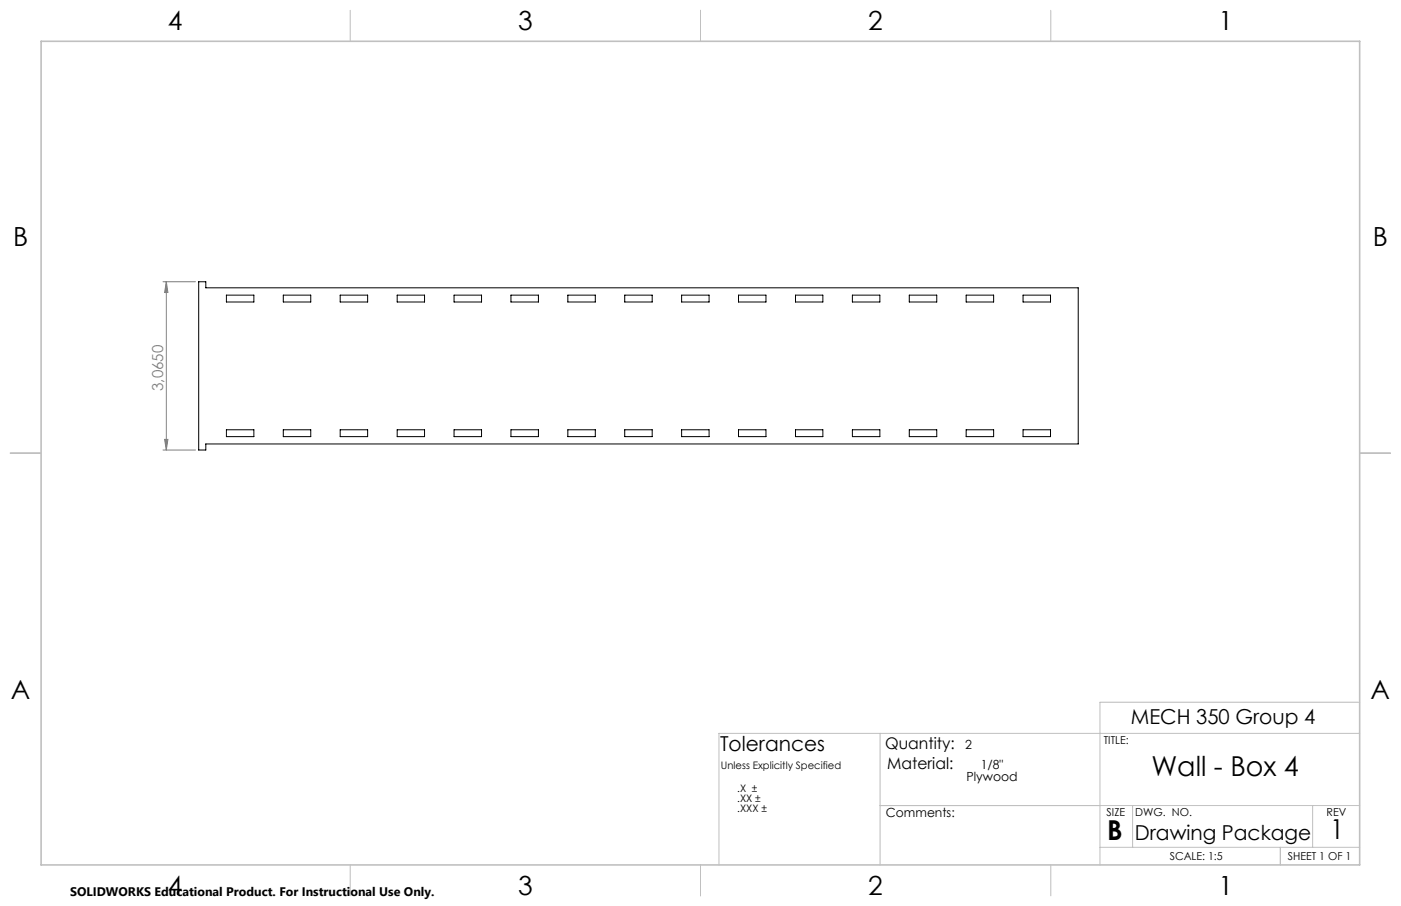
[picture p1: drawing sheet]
<svg xmlns="http://www.w3.org/2000/svg" width="432mm" height="279mm" viewBox="0 0 432 279" stroke-linecap="round" stroke-linejoin="round" font-family="sans-serif">
<defs><g id="words">
<g font-size="8.5">
<text x="354.9" y="239.3">Wall - Box 4</text>
<text x="341.3" y="259">B</text>
<text x="410" y="258.9">1</text>
</g>
<g font-size="8.1">
<text x="51.7" y="9.3">4</text>
<text x="159.7" y="9.3">3</text>
<text x="267.6" y="9.3">2</text>
<text x="375.6" y="9.3">1</text>
<text x="4" y="76">B</text>
<text x="423.1" y="76">B</text>
<text x="3.3" y="215.7">A</text>
<text x="422.4" y="215.7">A</text>
<text x="51.7" y="276">4</text>
<text x="159.7" y="276">3</text>
<text x="267.6" y="276">2</text>
<text x="375.6" y="276">1</text>
</g>
<g font-size="6.3">
<text x="348.5" y="223.4">MECH 350 Group 4</text>
<text x="221.9" y="231.8">Tolerances</text>
<text x="349.8" y="259">Drawing Package</text>
</g>
<g font-size="4.9">
<text x="272.8" y="230.9">Quantity:</text>
<text x="273.5" y="237">Material:</text>
</g>
<text font-size="4.7" fill="#808080" x="50.3" y="120.6" transform="rotate(-90 50.3 120.6)">3,0650</text>
<g font-size="3.9">
<text x="297.4" y="230.9">2</text>
<text x="302.3" y="237">1/8&quot;</text>
<text x="297.9" y="240.9">Plywood</text>
<text x="273" y="251.9">Comments:</text>
</g>
<text font-size="3.8" x="21.6" y="276.3">SOLIDWORKS Educational Product. For Instructional Use Only.</text>
<g font-size="3.4">
<text x="340.2" y="229.5">TITLE:</text>
<text x="341.1" y="251.6">SIZE</text>
<text x="349.9" y="251.6">DWG. NO.</text>
<text x="408.9" y="251.7">REV</text>
<text x="360.5" y="265.2">SCALE: 1:5</text>
<text x="396.9" y="265.2">SHEET 1 OF 1</text>
</g>
<g font-size="3.2">
<text x="222.2" y="237">Unless Explicitly Specified</text>
<text x="227.2" y="244.1">.X ±</text>
<text x="227.2" y="247.3">.XX ±</text>
<text x="227.2" y="250.4">.XXX ±</text>
</g>
</g></defs>
<path d="M50.2 86.9h10.1M51.3 86.9l.5 3.3h-1.1zM51.3 86.9v51.9M50.2 138.8h10.1M50.7 135.5h1.1l-.5 3.3z" fill="none" stroke="#808080" stroke-width=".31"/>
<g fill="none" stroke="#c0c0c0" stroke-width=".31">
<path d="M108 3.2v9.5M215.9 3.2v9.5M323.8 3.2v9.5M3.1 139.7h9.6M419.1 139.7h9.5M419.1 216.6h-80.1v50.1M271.3 226.2v40.5M419.1 226.2h-197.5v40.5M271.3 248.4h147.8M349.1 248.4v12.9M404.6 248.4v12.9M108 266.7v9.6"/>
<path d="M215.9 266.7v9.6M323.8 266.7v9.6M339 261.3h80.1M394.6 261.3v5.4"/>
</g>
<path d="M12.7 12.7h406.4v254h-406.4z" fill="none" stroke="#c0c0c0" stroke-width=".5"/>
<path d="M51.3 86.9l.5 3.3h-1.1zM50.7 135.5h1.1l-.5 3.3z" fill="#808080"/>
<g fill="none" stroke="#000" stroke-width=".31">
<path d="M61.2 86.9h2.2v1.9h268.9v48.1h-268.9v1.9h-2.2zM69.8 91h8.4v2.1h-8.4zM87.3 91h8.5v2.1h-8.5zM104.8 91h8.5v2.1h-8.5zM122.4 91h8.4v2.1h-8.4zM139.9 91h8.5v2.1h-8.5zM157.5 91h8.4v2.1h-8.4zM175 91h8.5v2.1h-8.5zM192.5 91h8.5v2.1h-8.5zM210.1 91h8.4v2.1h-8.4zM227.6 91h8.5v2.1h-8.5zM245.2 91h8.4v2.1h-8.4z"/>
<path d="M262.7 91h8.5v2.1h-8.5zM280.2 91h8.5v2.1h-8.5zM297.8 91h8.4v2.1h-8.4zM315.3 91h8.5v2.1h-8.5zM69.8 132.5h8.4v2.2h-8.4zM87.3 132.5h8.5v2.2h-8.5zM104.8 132.5h8.5v2.2h-8.5zM122.4 132.5h8.4v2.2h-8.4zM139.9 132.5h8.5v2.2h-8.5zM157.5 132.5h8.4v2.2h-8.4zM175 132.5h8.5v2.2h-8.5zM192.5 132.5h8.5v2.2h-8.5z"/>
<path d="M210.1 132.5h8.4v2.2h-8.4zM227.6 132.5h8.5v2.2h-8.5zM245.2 132.5h8.4v2.2h-8.4zM262.7 132.5h8.5v2.2h-8.5zM280.2 132.5h8.5v2.2h-8.5zM297.8 132.5h8.4v2.2h-8.4zM315.3 132.5h8.5v2.2h-8.5z"/>
</g>
<use href="#words"/>
</svg>
